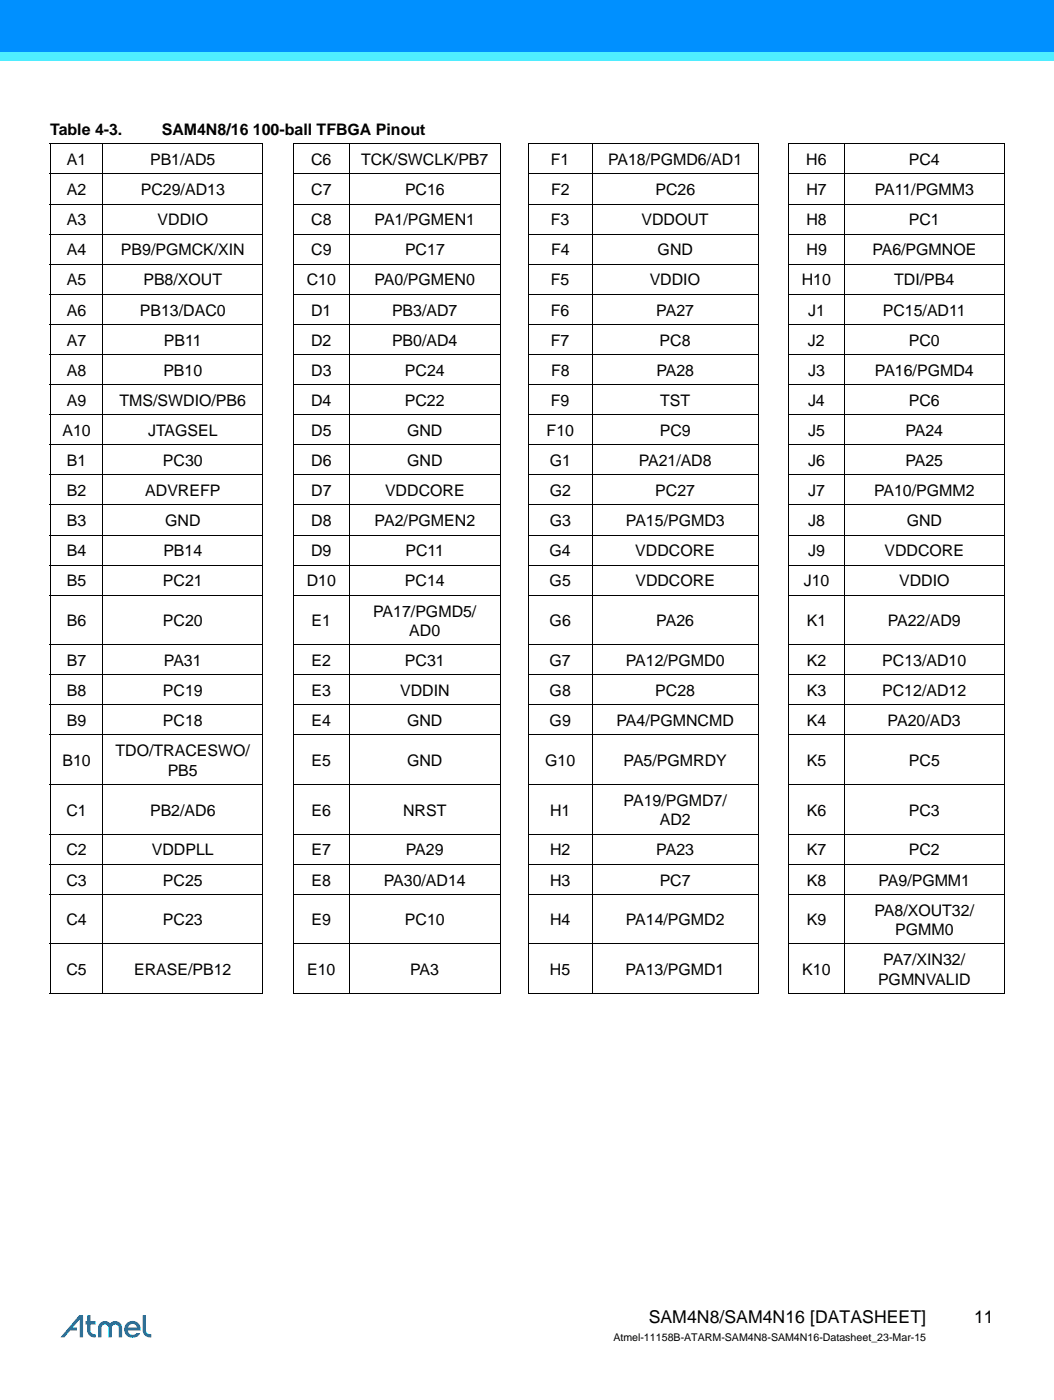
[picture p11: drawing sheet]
<svg xmlns="http://www.w3.org/2000/svg" width="210mm" height="279mm" viewBox="0 0 210 279" stroke-linecap="round" stroke-linejoin="round" font-family="sans-serif">
<defs><g id="words">
<g font-size="3.5">
<text x="129.2" y="263.7">SAM4N8/SAM4N16 [DATASHEET]</text>
<text x="194" y="263.8">11</text>
</g>
<g font-size="3.2">
<text x="10" y="26.9">Table 4-3.</text>
<text x="32.2" y="26.9">SAM4N8/16 100-ball TFBGA Pinout</text>
<text x="13.3" y="32.9">A1</text>
<text x="29.9" y="32.9">PB1/AD5</text>
<text x="62" y="32.9">C6</text>
<text x="71.9" y="32.9">TCK/SWCLK/PB7</text>
<text x="109.7" y="32.9">F1</text>
<text x="121.1" y="32.9">PA18/PGMD6/AD1</text>
<text x="160.6" y="32.9">H6</text>
<text x="181" y="32.9">PC4</text>
<text x="13.3" y="38.9">A2</text>
<text x="28" y="38.9">PC29/AD13</text>
<text x="62" y="38.9">C7</text>
<text x="80.7" y="38.9">PC16</text>
<text x="109.7" y="38.9">F2</text>
<text x="130.5" y="38.9">PC26</text>
<text x="160.6" y="38.9">H7</text>
<text x="174.2" y="38.9">PA11/PGMM3</text>
<text x="13.3" y="44.9">A3</text>
<text x="31.4" y="44.9">VDDIO</text>
<text x="62" y="44.9">C8</text>
<text x="74.6" y="44.9">PA1/PGMEN1</text>
<text x="109.7" y="44.9">F3</text>
<text x="127.8" y="44.9">VDDOUT</text>
<text x="160.6" y="44.9">H8</text>
<text x="181" y="44.9">PC1</text>
<text x="13.3" y="50.9">A4</text>
<text x="24.1" y="50.9">PB9/PGMCK/XIN</text>
<text x="62" y="50.9">C9</text>
<text x="80.7" y="50.9">PC17</text>
<text x="109.8" y="50.9">F4</text>
<text x="131" y="50.9">GND</text>
<text x="160.6" y="50.9">H9</text>
<text x="173.7" y="50.9">PA6/PGMNOE</text>
<text x="13.3" y="56.9">A5</text>
<text x="28.6" y="56.9">PB8/XOUT</text>
<text x="61.1" y="56.9">C10</text>
<text x="74.6" y="56.9">PA0/PGMEN0</text>
<text x="109.7" y="56.9">F5</text>
<text x="129.4" y="56.9">VDDIO</text>
<text x="159.7" y="56.9">H10</text>
<text x="178.1" y="56.9">TDI/PB4</text>
<text x="13.3" y="62.9">A6</text>
<text x="27.9" y="62.9">PB13/DAC0</text>
<text x="62" y="62.9">D1</text>
<text x="78.1" y="62.9">PB3/AD7</text>
<text x="109.7" y="62.9">F6</text>
<text x="130.7" y="62.9">PA27</text>
<text x="160.9" y="62.9">J1</text>
<text x="175.8" y="62.9">PC15/AD11</text>
<text x="13.3" y="68.9">A7</text>
<text x="32.6" y="68.9">PB11</text>
<text x="62" y="68.9">D2</text>
<text x="78.1" y="68.9">PB0/AD4</text>
<text x="109.7" y="68.9">F7</text>
<text x="131.4" y="68.9">PC8</text>
<text x="160.9" y="68.9">J2</text>
<text x="181" y="68.9">PC0</text>
<text x="13.3" y="74.9">A8</text>
<text x="32.5" y="74.9">PB10</text>
<text x="62" y="74.9">D3</text>
<text x="80.6" y="74.9">PC24</text>
<text x="109.7" y="74.9">F8</text>
<text x="130.7" y="74.9">PA28</text>
<text x="160.9" y="74.9">J3</text>
<text x="174.2" y="74.9">PA16/PGMD4</text>
<text x="13.3" y="80.9">A9</text>
<text x="23.8" y="80.9">TMS/SWDIO/PB6</text>
<text x="62" y="80.9">D4</text>
<text x="80.6" y="80.9">PC22</text>
<text x="109.7" y="80.9">F9</text>
<text x="131.5" y="80.9">TST</text>
<text x="160.9" y="80.9">J4</text>
<text x="181" y="80.9">PC6</text>
<text x="12.4" y="86.9">A10</text>
<text x="29.5" y="86.9">JTAGSEL</text>
<text x="62" y="86.9">D5</text>
<text x="81.1" y="86.9">GND</text>
<text x="108.9" y="86.9">F10</text>
<text x="131.4" y="86.9">PC9</text>
<text x="160.9" y="86.9">J5</text>
<text x="180.3" y="86.9">PA24</text>
<text x="13.3" y="92.9">B1</text>
<text x="32.4" y="92.9">PC30</text>
<text x="62" y="92.9">D6</text>
<text x="81.1" y="92.9">GND</text>
<text x="109.5" y="92.9">G1</text>
<text x="127.2" y="92.9">PA21/AD8</text>
<text x="160.9" y="92.9">J6</text>
<text x="180.3" y="92.9">PA25</text>
<text x="13.3" y="98.9">B2</text>
<text x="28.9" y="98.9">ADVREFP</text>
<text x="62" y="98.9">D7</text>
<text x="76.7" y="98.9">VDDCORE</text>
<text x="109.5" y="98.9">G2</text>
<text x="130.5" y="98.9">PC27</text>
<text x="160.9" y="98.9">J7</text>
<text x="174.1" y="98.9">PA10/PGMM2</text>
<text x="13.3" y="104.9">B3</text>
<text x="32.9" y="104.9">GND</text>
<text x="62" y="104.9">D8</text>
<text x="74.6" y="104.9">PA2/PGMEN2</text>
<text x="109.5" y="104.9">G3</text>
<text x="124.6" y="104.9">PA15/PGMD3</text>
<text x="161" y="104.9">J8</text>
<text x="180.6" y="104.9">GND</text>
<text x="13.3" y="110.9">B4</text>
<text x="32.5" y="110.9">PB14</text>
<text x="62" y="110.9">D9</text>
<text x="80.7" y="110.9">PC11</text>
<text x="109.4" y="110.9">G4</text>
<text x="126.5" y="110.9">VDDCORE</text>
<text x="160.9" y="110.9">J9</text>
<text x="176.1" y="110.9">VDDCORE</text>
<text x="13.3" y="116.9">B5</text>
<text x="32.4" y="116.9">PC21</text>
<text x="61.1" y="116.9">D10</text>
<text x="80.6" y="116.9">PC14</text>
<text x="109.5" y="116.9">G5</text>
<text x="126.5" y="116.9">VDDCORE</text>
<text x="160.1" y="116.9">J10</text>
<text x="179.1" y="116.9">VDDIO</text>
<text x="13.3" y="124.8">B6</text>
<text x="32.4" y="124.8">PC20</text>
<text x="62.1" y="124.8">E1</text>
<text x="74.3" y="122.9">PA17/PGMD5/</text>
<text x="109.5" y="124.8">G6</text>
<text x="130.7" y="124.8">PA26</text>
<text x="160.7" y="124.8">K1</text>
<text x="176.8" y="124.8">PA22/AD9</text>
<text x="81.5" y="126.8">AD0</text>
<text x="13.3" y="132.7">B7</text>
<text x="32.6" y="132.7">PA31</text>
<text x="62.1" y="132.7">E2</text>
<text x="80.6" y="132.7">PC31</text>
<text x="109.5" y="132.7">G7</text>
<text x="124.6" y="132.7">PA12/PGMD0</text>
<text x="160.7" y="132.7">K2</text>
<text x="175.7" y="132.7">PC13/AD10</text>
<text x="13.3" y="138.8">B8</text>
<text x="32.4" y="138.8">PC19</text>
<text x="62.1" y="138.8">E3</text>
<text x="79.7" y="138.8">VDDIN</text>
<text x="109.4" y="138.8">G8</text>
<text x="130.5" y="138.8">PC28</text>
<text x="160.7" y="138.8">K3</text>
<text x="175.7" y="138.8">PC12/AD12</text>
<text x="13.3" y="144.7">B9</text>
<text x="32.4" y="144.7">PC18</text>
<text x="62.1" y="144.7">E4</text>
<text x="81.1" y="144.7">GND</text>
<text x="109.5" y="144.7">G9</text>
<text x="122.8" y="144.7">PA4/PGMNCMD</text>
<text x="160.7" y="144.7">K4</text>
<text x="176.8" y="144.7">PA20/AD3</text>
<text x="12.4" y="152.7">B10</text>
<text x="23" y="150.7">TDO/TRACESWO/</text>
<text x="33.4" y="154.6">PB5</text>
<text x="62.1" y="152.7">E5</text>
<text x="81.1" y="152.7">GND</text>
<text x="108.6" y="152.7">G10</text>
<text x="124.2" y="152.7">PA5/PGMRDY</text>
<text x="160.7" y="152.7">K5</text>
<text x="181" y="152.7">PC5</text>
<text x="124.2" y="160.6">PA19/PGMD7/</text>
<text x="13.2" y="162.6">C1</text>
<text x="29.9" y="162.6">PB2/AD6</text>
<text x="62.1" y="162.6">E6</text>
<text x="80.3" y="162.6">NRST</text>
<text x="109.6" y="162.6">H1</text>
<text x="131.4" y="164.5">AD2</text>
<text x="160.7" y="162.6">K6</text>
<text x="181" y="162.6">PC3</text>
<text x="13.2" y="170.5">C2</text>
<text x="30.2" y="170.5">VDDPLL</text>
<text x="62.1" y="170.5">E7</text>
<text x="80.8" y="170.5">PA29</text>
<text x="109.6" y="170.5">H2</text>
<text x="130.7" y="170.5">PA23</text>
<text x="160.7" y="170.5">K7</text>
<text x="181" y="170.5">PC2</text>
<text x="13.2" y="176.5">C3</text>
<text x="32.5" y="176.5">PC25</text>
<text x="62.1" y="176.5">E8</text>
<text x="76.4" y="176.5">PA30/AD14</text>
<text x="109.6" y="176.5">H3</text>
<text x="131.4" y="176.5">PC7</text>
<text x="160.7" y="176.5">K8</text>
<text x="174.9" y="176.5">PA9/PGMM1</text>
<text x="13.2" y="184.4">C4</text>
<text x="32.5" y="184.4">PC23</text>
<text x="62.1" y="184.4">E9</text>
<text x="80.6" y="184.4">PC10</text>
<text x="109.6" y="184.4">H4</text>
<text x="124.6" y="184.4">PA14/PGMD2</text>
<text x="160.7" y="184.4">K9</text>
<text x="174.1" y="182.5">PA8/XOUT32/</text>
<text x="178.3" y="186.4">PGMM0</text>
<text x="13.2" y="194.3">C5</text>
<text x="26.7" y="194.3">ERASE/PB12</text>
<text x="61.2" y="194.3">E10</text>
<text x="81.7" y="194.3">PA3</text>
<text x="109.5" y="194.3">H5</text>
<text x="124.6" y="194.3">PA13/PGMD1</text>
<text x="159.8" y="194.3">K10</text>
<text x="174.9" y="196.3">PGMNVALID</text>
<text x="175.9" y="192.4">PA7/XIN32/</text>
</g>
<text font-size="2.1" x="122.2" y="267.4">Atmel-11158B-ATARM-SAM4N8-SAM4N16-Datasheet_23-Mar-15</text>
</g></defs>
<path d="M0 10.2h209.9v1.8h-209.9z" fill="#4fedff"/>
<path d="M0 10.2h209.9" fill="none" stroke="#4fedff" stroke-width=".2"/>
<path d="M209.9 10.2v1.9z" fill="#4fedff"/>
<path d="M0 12h209.9" fill="none" stroke="#4fedff" stroke-width=".2"/>
<path d="M0 10.1l.1 1.9z" fill="#4fedff"/>
<path d="M0 0h209.9v10.2h-209.9z" fill="#0090ff"/>
<path d="M0 .1h209.9M0 10.2h209.9M0 0v10.2M209.9 0v10.3" fill="none" stroke="#0090ff" stroke-width=".2"/>
<g fill="#fff">
<path d="M12 262.1h19.1v4.8h-19.1z"/>
<path d="M12 262.1h18.1v4.5h-18.1z"/>
</g>
<g fill="#0079c1">
<path d="M28.4 262.1h.7v3.1a.72 .72 0 0 0 .7 .7l.3 .1v.6a1.54 1.54 0 0 1-1.7-2z"/>
<path d="M19.9 263.8a1.36 1.36 0 0 1 2 0 1.37 1.37 0 0 1 2.3 .4l.1 2.4h-.7v-1.9a.69 .69 0 0 0-.6-.7 .69 .69 0 0 0-.7 .7v1.9h-.7v-1.9a.69 .69 0 0 0-.7-.7 .69 .69 0 0 0-.7 .7v1.9h-.7v-1.9z"/>
<path d="M15.8 262.1h.7v4.5h-.6v-3.6l-1.4 1.6h.8v.6h-1.3l-1.2 1.4h-.8z"/>
<path d="M17.4 262.1h.6v1.2h1v.7h-1v1.2a.72 .72 0 0 0 .7 .7h.4v.7a1.44 1.44 0 0 1-1.7-1.4v-1.2h-.4v-.7h.4z"/>
<path d="M25.1 263.9a1.69 1.69 0 0 0 .4 2.5 1.69 1.69 0 0 0 2.4-.7h-.7a.96 .96 0 0 1-1 .3 .96 .96 0 0 1-.7-.8h2.5a1.65 1.65 0 0 0-.9-1.8 1.65 1.65 0 0 0-2 .5zM25.8 264.1l.8-.2h-.3a.86 .86 0 0 1 1 .7h-1.8z"/>
</g>
<g fill="none" stroke="#000" stroke-width=".2">
<path d="M9.9 28.7h42.5M9.9 34.7h42.5M10 28.8v169.1M20.5 28.6v169.5M52.3 28.8v169.1M58.4 28.7h41.4M58.4 34.7h41.4M58.5 28.8v169.1M69.5 28.6v169.5M99.7 28.8v169.1M105.1 28.7h46M105.1 34.7h46"/>
<path d="M105.2 28.8v169.1M117.9 28.6v169.5M151 28.8v169.1M157 28.7h43.1M157 34.7h43.1M157.1 28.8v169.1M168.1 28.6v169.5M200 28.8v169.1M9.9 40.7h42.5M9.9 46.7h42.5M9.9 52.7h42.5M9.9 58.7h42.5"/>
<path d="M58.4 40.7h41.4M58.4 46.7h41.4M58.4 52.7h41.4M58.4 58.7h41.4M105.1 40.7h46M105.1 46.7h46M105.1 52.7h46M105.1 58.7h46M157 40.7h43.1M157 46.7h43.1M157 52.7h43.1M157 58.7h43.1"/>
<path d="M9.9 64.6h42.5M9.9 70.7h42.5M9.9 76.6h42.5M58.4 64.6h41.4M58.4 70.7h41.4M58.4 76.6h41.4M105.1 64.6h46M105.1 70.7h46M105.1 76.6h46M157 64.6h43.1M157 70.7h43.1M157 76.6h43.1"/>
<path d="M9.9 82.7h42.5M9.9 88.7h42.5M9.9 94.6h42.5M58.4 82.7h41.4M58.4 88.7h41.4M58.4 94.6h41.4M105.1 82.7h46M105.1 88.7h46M105.1 94.6h46M157 82.7h43.1M157 88.7h43.1M157 94.6h43.1"/>
<path d="M9.9 100.7h42.5M9.9 106.6h42.5M9.9 112.6h42.5M9.9 118.6h42.5M58.4 100.7h41.4M58.4 106.6h41.4M58.4 112.6h41.4M58.4 118.6h41.4M105.1 100.7h46M105.1 106.6h46M105.1 112.6h46M105.1 118.6h46"/>
<path d="M157 100.7h43.1M157 106.6h43.1M157 112.6h43.1M157 118.6h43.1M9.9 128.5h42.5M9.9 134.5h42.5M58.4 128.5h41.4M58.4 134.5h41.4M105.1 128.5h46M105.1 134.5h46M157 128.5h43.1M157 134.5h43.1"/>
<path d="M9.9 140.5h42.5M9.9 146.5h42.5M9.9 156.4h42.5M58.4 140.5h41.4M58.4 146.5h41.4M58.4 156.4h41.4M105.1 140.5h46M105.1 146.5h46M105.1 156.4h46M157 140.5h43.1M157 146.5h43.1M157 156.4h43.1"/>
<path d="M9.9 166.3h42.5M9.9 172.3h42.5M9.9 178.2h42.5M58.4 166.3h41.4M58.4 172.3h41.4M58.4 178.2h41.4M105.1 166.3h46M105.1 172.3h46M105.1 178.2h46M157 166.3h43.1M157 172.3h43.1M157 178.2h43.1"/>
<path d="M9.9 188.1h42.5M9.9 198h42.5M58.4 188.1h41.4M58.4 198h41.4M105.1 188.1h46M105.1 198h46M157 188.1h43.1M157 198h43.1"/>
</g>
<use href="#words"/>
</svg>
